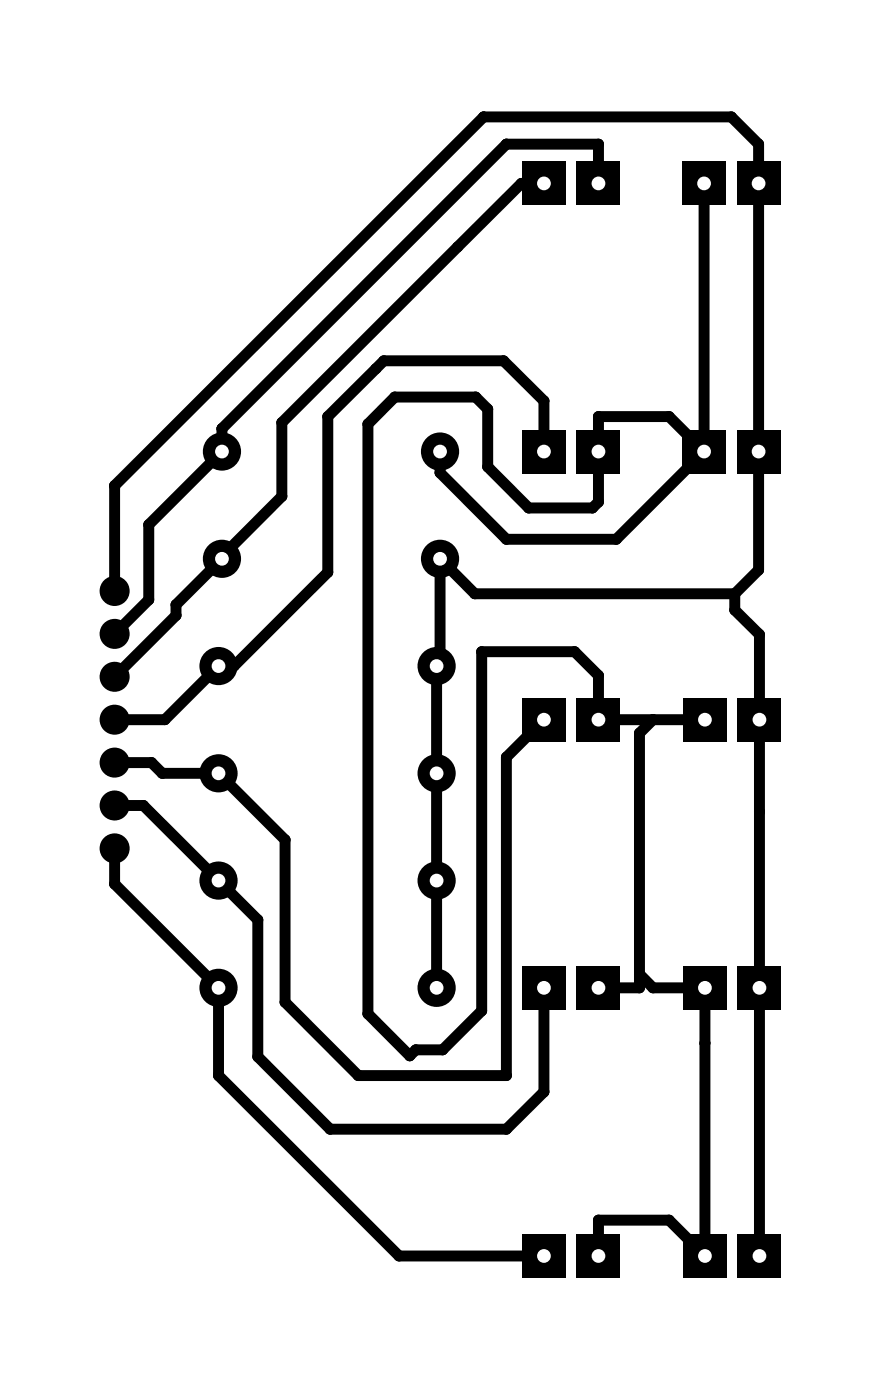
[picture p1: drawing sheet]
<svg xmlns="http://www.w3.org/2000/svg" width="41mm" height="65mm" viewBox="0 0 41 65" stroke-linecap="round" stroke-linejoin="round" font-family="sans-serif">
<g fill="none" stroke="#000" stroke-width=".51">
<path d="M25.3 8.5h-1l-11.2 11.2v3.4l-4.9 5.1v.5l-2.9 2.8M27.9 8.5v-1.8h-4.3l-13.3 13.3v1l-3.4 3.5v3.5l-1.6 1.5M32.8 8.5v12.5M5.3 37.5h1.4l5.3 5.4v6.4l3.4 3.3h8.2l1.7-1.7v-4.9M5.3 39.5v1.7l4.9 4.8v4.1l8.4 8.4h6.7M5.3 27.5v-4.9l17.2-17.2h11.6l1.2 1.3v19.9l-1.1 1.1M20.5 21v1l3.1 3.1h5.1l4.1-4.1M25.3 21v-2.3l-1.8-1.9h-5.6l-2.6 2.6v7.3l-4.4 4.3h-.7l-2.5 2.5h-2.4M25.3 33.5l-1.7 1.8v14.8h-6.9l-3.4-3.4v-7.6l-3.1-3.1h-2.6l-.5-.5h-1.8M30.4 33.5l-.6 .7v11.8h-1.9M32.8 21l-1.6-1.6h-3.3v4l-.3 .3h-3l-1.9-1.9v-2.7l-.5-.6h-3.8l-1.3 1.3v27.5l2 1.9 .3-.3h1.2l1.8-1.8v-16.7h4.4l1.1 1.1v2h4.9M34.2 27.7h-12.1l-1.6-1.7v4.9l-.2 .1v15"/>
<path d="M34.2 27.7v.7l1.2 1.2v28.9M29.8 45.4l.6 .6h2.4v12.5l-1.6-1.6h-3.3v1.6"/>
</g>
<g fill="#000">
<circle cx="10.3" cy="20" r=".25"/>
<circle cx="13.1" cy="19.7" r=".25"/>
<circle cx="15.3" cy="19.4" r=".25"/>
<circle cx="17.1" cy="19.8" r=".25"/>
<circle cx="17.5" cy="17.2" r=".25"/>
<circle cx="17.9" cy="16.8" r=".25"/>
<circle cx="18.4" cy="18.5" r=".25"/>
<circle cx="21.3" cy="11.5" r=".25"/>
<circle cx="22.2" cy="18.5" r=".25"/>
<circle cx="22.5" cy="5.4" r=".25"/>
<circle cx="22.7" cy="19.1" r=".25"/>
<circle cx="23.5" cy="16.8" r=".25"/>
<circle cx="23.6" cy="6.7" r=".25"/>
<circle cx="24.3" cy="8.5" r=".25"/>
<circle cx="25.3" cy="18.7" r=".25"/>
<circle cx="27.9" cy="19.4" r=".25"/>
<circle cx="27.9" cy="6.7" r=".25"/>
<circle cx="31.2" cy="19.4" r=".25"/>
<circle cx="34.1" cy="5.4" r=".25"/>
<circle cx="35.3" cy="6.7" r=".25"/>
<circle cx="5.3" cy="22.6" r=".25"/>
<circle cx="6.7" cy="37.5" r=".25"/>
<circle cx="6.9" cy="24.5" r=".25"/>
<circle cx="6.9" cy="28" r=".25"/>
<circle cx="7.1" cy="35.5" r=".25"/>
<circle cx="7.6" cy="36" r=".25"/>
<circle cx="7.7" cy="33.5" r=".25"/>
<circle cx="8.2" cy="28.7" r=".25"/>
<circle cx="8.2" cy="28.2" r=".25"/>
<circle cx="10.3" cy="25.9" r=".25"/>
<circle cx="10.9" cy="31" r=".25"/>
<circle cx="13.1" cy="23.1" r=".25"/>
<circle cx="13.3" cy="39.1" r=".25"/>
<circle cx="15.3" cy="26.7" r=".25"/>
<circle cx="20.5" cy="30.9" r=".25"/>
<circle cx="20.5" cy="22" r=".25"/>
<circle cx="22.1" cy="27.7" r=".25"/>
<circle cx="22.4" cy="30.4" r=".25"/>
<circle cx="22.7" cy="21.8" r=".25"/>
<circle cx="23.6" cy="35.3" r=".25"/>
<circle cx="23.6" cy="25.1" r=".25"/>
<circle cx="24.6" cy="23.7" r=".25"/>
<circle cx="26.8" cy="30.4" r=".25"/>
<circle cx="27.6" cy="23.7" r=".25"/>
<circle cx="27.9" cy="31.5" r=".25"/>
<circle cx="27.9" cy="23.4" r=".25"/>
<circle cx="28.7" cy="25.1" r=".25"/>
<circle cx="29.8" cy="34.2" r=".25"/>
<circle cx="30.4" cy="33.5" r=".25"/>
<circle cx="34.2" cy="27.7" r=".25"/>
<circle cx="34.2" cy="28.4" r=".25"/>
<circle cx="35.3" cy="26.6" r=".25"/>
<circle cx="35.4" cy="29.6" r=".25"/>
<circle cx="35.4" cy="37.8" r=".25"/>
<circle cx="5.3" cy="41.2" r=".25"/>
<circle cx="10.2" cy="50.1" r=".25"/>
<circle cx="12" cy="49.3" r=".25"/>
<circle cx="12" cy="42.9" r=".25"/>
<circle cx="13.3" cy="46.7" r=".25"/>
<circle cx="15.4" cy="52.6" r=".25"/>
<circle cx="16.7" cy="50.1" r=".25"/>
<circle cx="17.1" cy="47.3" r=".25"/>
<circle cx="18.6" cy="58.5" r=".25"/>
<circle cx="19.1" cy="49.2" r=".25"/>
<circle cx="19.4" cy="48.9" r=".25"/>
<circle cx="20.6" cy="48.9" r=".25"/>
<circle cx="22.4" cy="47.1" r=".25"/>
<circle cx="23.6" cy="52.6" r=".25"/>
<circle cx="23.6" cy="50.1" r=".25"/>
<circle cx="25.3" cy="50.9" r=".25"/>
<circle cx="27.9" cy="46" r=".25"/>
<circle cx="27.9" cy="56.9" r=".25"/>
<circle cx="29.8" cy="46" r=".25"/>
<circle cx="29.8" cy="45.4" r=".25"/>
<circle cx="30.4" cy="46" r=".25"/>
<circle cx="31.2" cy="56.9" r=".25"/>
<circle cx="32.8" cy="48.6" r=".25"/>
</g>
<g fill="#000">
<path d="M24.3 7.5h2v2.1h-2z"/>
<circle cx="27.9" cy="46" r=".25"/>
</g>
<circle cx="25.3" cy="8.5" r=".32" fill="#fff"/>
<path d="M26.9 7.5h2v2.1h-2z" fill="#000"/>
<circle cx="27.9" cy="8.5" r=".32" fill="#fff"/>
<path d="M24.3 20h2v2.1h-2z" fill="#000"/>
<circle cx="25.3" cy="21" r=".32" fill="#fff"/>
<path d="M26.9 20h2v2.1h-2z" fill="#000"/>
<circle cx="27.9" cy="21" r=".32" fill="#fff"/>
<path d="M24.3 32.5h2v2.1h-2z" fill="#000"/>
<circle cx="25.3" cy="33.5" r=".32" fill="#fff"/>
<path d="M26.9 32.5h2v2.1h-2z" fill="#000"/>
<circle cx="27.9" cy="33.5" r=".32" fill="#fff"/>
<path d="M24.3 45h2v2.1h-2z" fill="#000"/>
<circle cx="25.3" cy="46" r=".32" fill="#fff"/>
<path d="M26.9 45h2v2.1h-2z" fill="#000"/>
<circle cx="27.9" cy="46" r=".32" fill="#fff"/>
<path d="M24.3 57.5h2v2.1h-2z" fill="#000"/>
<circle cx="25.3" cy="58.5" r=".32" fill="#fff"/>
<path d="M26.9 57.5h2v2.1h-2z" fill="#000"/>
<circle cx="27.9" cy="58.5" r=".32" fill="#fff"/>
<path d="M31.8 7.5h2v2.1h-2z" fill="#000"/>
<circle cx="32.8" cy="8.5" r=".32" fill="#fff"/>
<path d="M34.3 7.5h2v2.1h-2z" fill="#000"/>
<circle cx="35.3" cy="8.5" r=".32" fill="#fff"/>
<path d="M31.8 20h2v2.1h-2z" fill="#000"/>
<circle cx="32.8" cy="21" r=".32" fill="#fff"/>
<path d="M34.3 20h2v2.1h-2z" fill="#000"/>
<circle cx="35.3" cy="21" r=".32" fill="#fff"/>
<path d="M31.8 32.5h2v2.1h-2z" fill="#000"/>
<circle cx="32.8" cy="33.5" r=".32" fill="#fff"/>
<path d="M34.4 32.5h2v2.1h-2z" fill="#000"/>
<circle cx="35.4" cy="33.5" r=".32" fill="#fff"/>
<path d="M31.8 45h2v2.1h-2z" fill="#000"/>
<circle cx="32.8" cy="46" r=".32" fill="#fff"/>
<path d="M34.4 45h2v2.1h-2z" fill="#000"/>
<circle cx="35.4" cy="46" r=".32" fill="#fff"/>
<path d="M31.8 57.5h2v2.1h-2z" fill="#000"/>
<circle cx="32.8" cy="58.5" r=".32" fill="#fff"/>
<path d="M34.4 57.5h2v2.1h-2z" fill="#000"/>
<circle cx="35.4" cy="58.5" r=".32" fill="#fff"/>
<circle cx="10.3" cy="21.1" r=".89" fill="#000"/>
<circle cx="10.3" cy="21" r=".32" fill="#fff"/>
<circle cx="20.5" cy="21.1" r=".89" fill="#000"/>
<circle cx="20.5" cy="21" r=".32" fill="#fff"/>
<circle cx="20.5" cy="26.1" r=".89" fill="#000"/>
<circle cx="20.5" cy="26" r=".32" fill="#fff"/>
<circle cx="10.3" cy="26.1" r=".89" fill="#000"/>
<circle cx="10.3" cy="26" r=".32" fill="#fff"/>
<circle cx="20.3" cy="31.1" r=".89" fill="#000"/>
<circle cx="20.3" cy="31" r=".32" fill="#fff"/>
<circle cx="10.2" cy="31.1" r=".89" fill="#000"/>
<circle cx="10.2" cy="31" r=".32" fill="#fff"/>
<circle cx="20.3" cy="36.1" r=".89" fill="#000"/>
<circle cx="20.3" cy="36" r=".32" fill="#fff"/>
<circle cx="10.2" cy="36.1" r=".89" fill="#000"/>
<circle cx="10.2" cy="36" r=".32" fill="#fff"/>
<circle cx="20.3" cy="41.1" r=".89" fill="#000"/>
<circle cx="20.3" cy="41.1" r=".32" fill="#fff"/>
<circle cx="10.2" cy="41.1" r=".89" fill="#000"/>
<circle cx="10.2" cy="41.1" r=".32" fill="#fff"/>
<circle cx="20.3" cy="46.1" r=".89" fill="#000"/>
<circle cx="20.3" cy="46" r=".32" fill="#fff"/>
<circle cx="10.2" cy="46.1" r=".89" fill="#000"/>
<circle cx="10.2" cy="46" r=".32" fill="#fff"/>
<g fill="#000">
<circle cx="5.3" cy="27.6" r=".7"/>
<circle cx="5.3" cy="31.6" r=".7"/>
<circle cx="5.3" cy="29.6" r=".7"/>
<circle cx="5.3" cy="33.6" r=".7"/>
<circle cx="5.3" cy="35.6" r=".7"/>
<circle cx="5.3" cy="37.6" r=".7"/>
<circle cx="5.3" cy="39.6" r=".7"/>
</g>
</svg>
